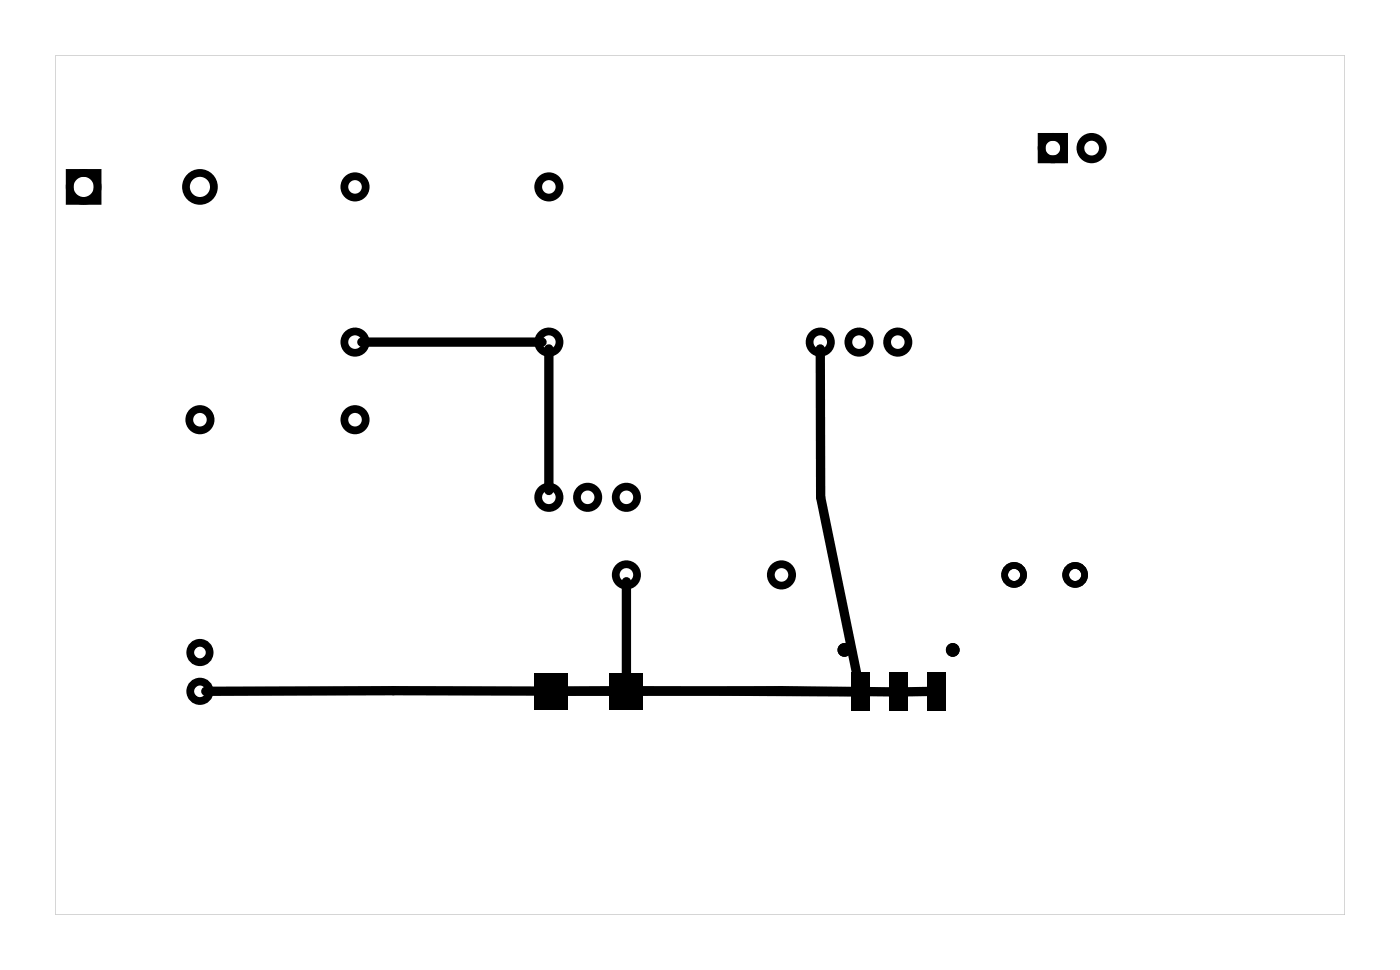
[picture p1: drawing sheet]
<svg xmlns="http://www.w3.org/2000/svg" width="92mm" height="63mm" viewBox="0 0 92 63" stroke-linecap="round" stroke-linejoin="round" font-family="sans-serif">
<g fill="#000">
<path d="M35 44.1h2.2v2.4h-2.2zM39.9 44.1h2.2v2.4h-2.2zM55.8 44h1.2v2.5h-1.2zM58.3 44h1.2v2.5h-1.2zM60.8 44h1.2v2.5h-1.2z"/>
<path d="M3.6 3.6h84.5v56.3h-84.5zM3.6 3.6v56.3h84.5v-56.3z"/>
</g>
<g fill="none" stroke="#000" stroke-width=".51">
<path d="M4.6 11.3h1.8v1.9h-1.8zM68.2 9h1.5v1.4h-1.5z"/>
<circle cx="5.5" cy="12.2" r=".91"/>
<circle cx="13.1" cy="12.2" r=".91"/>
<circle cx="23.3" cy="12.2" r=".7"/>
<circle cx="36" cy="12.2" r=".7"/>
<circle cx="69" cy="9.7" r=".74"/>
<circle cx="71.5" cy="9.7" r=".74"/>
<circle cx="13.1" cy="27.5" r=".7"/>
<circle cx="23.3" cy="27.5" r=".7"/>
<circle cx="23.3" cy="22.4" r=".7"/>
<circle cx="36" cy="32.6" r=".7"/>
<circle cx="36" cy="22.4" r=".7"/>
<circle cx="38.5" cy="32.6" r=".7"/>
<circle cx="41" cy="37.6" r=".7"/>
<circle cx="41" cy="32.6" r=".7"/>
<circle cx="51.2" cy="37.6" r=".7"/>
<circle cx="53.7" cy="22.4" r=".7"/>
<circle cx="56.3" cy="22.4" r=".7"/>
<circle cx="58.8" cy="22.4" r=".7"/>
<circle cx="13.1" cy="42.7" r=".64"/>
<circle cx="13.1" cy="45.3" r=".64"/>
</g>
<g fill="#000">
<circle cx="55.3" cy="42.5" r=".45"/>
<circle cx="62.4" cy="42.5" r=".45"/>
</g>
<g fill="none" stroke="#000" stroke-width=".44">
<circle cx="66.4" cy="37.6" r=".62"/>
<circle cx="70.4" cy="37.6" r=".62"/>
</g>
<path d="M23.7 22.4h11.8M36 22.8v9.3M41 38.1v6.1M53.7 22.8l.1 9.8 2.3 11.6M37.1 45.2l18.8 .1M40.1 45.3h-26.6M42 45.3h16.4M59.3 45.3h2.1" fill="none" stroke="#000" stroke-width=".61"/>
</svg>
